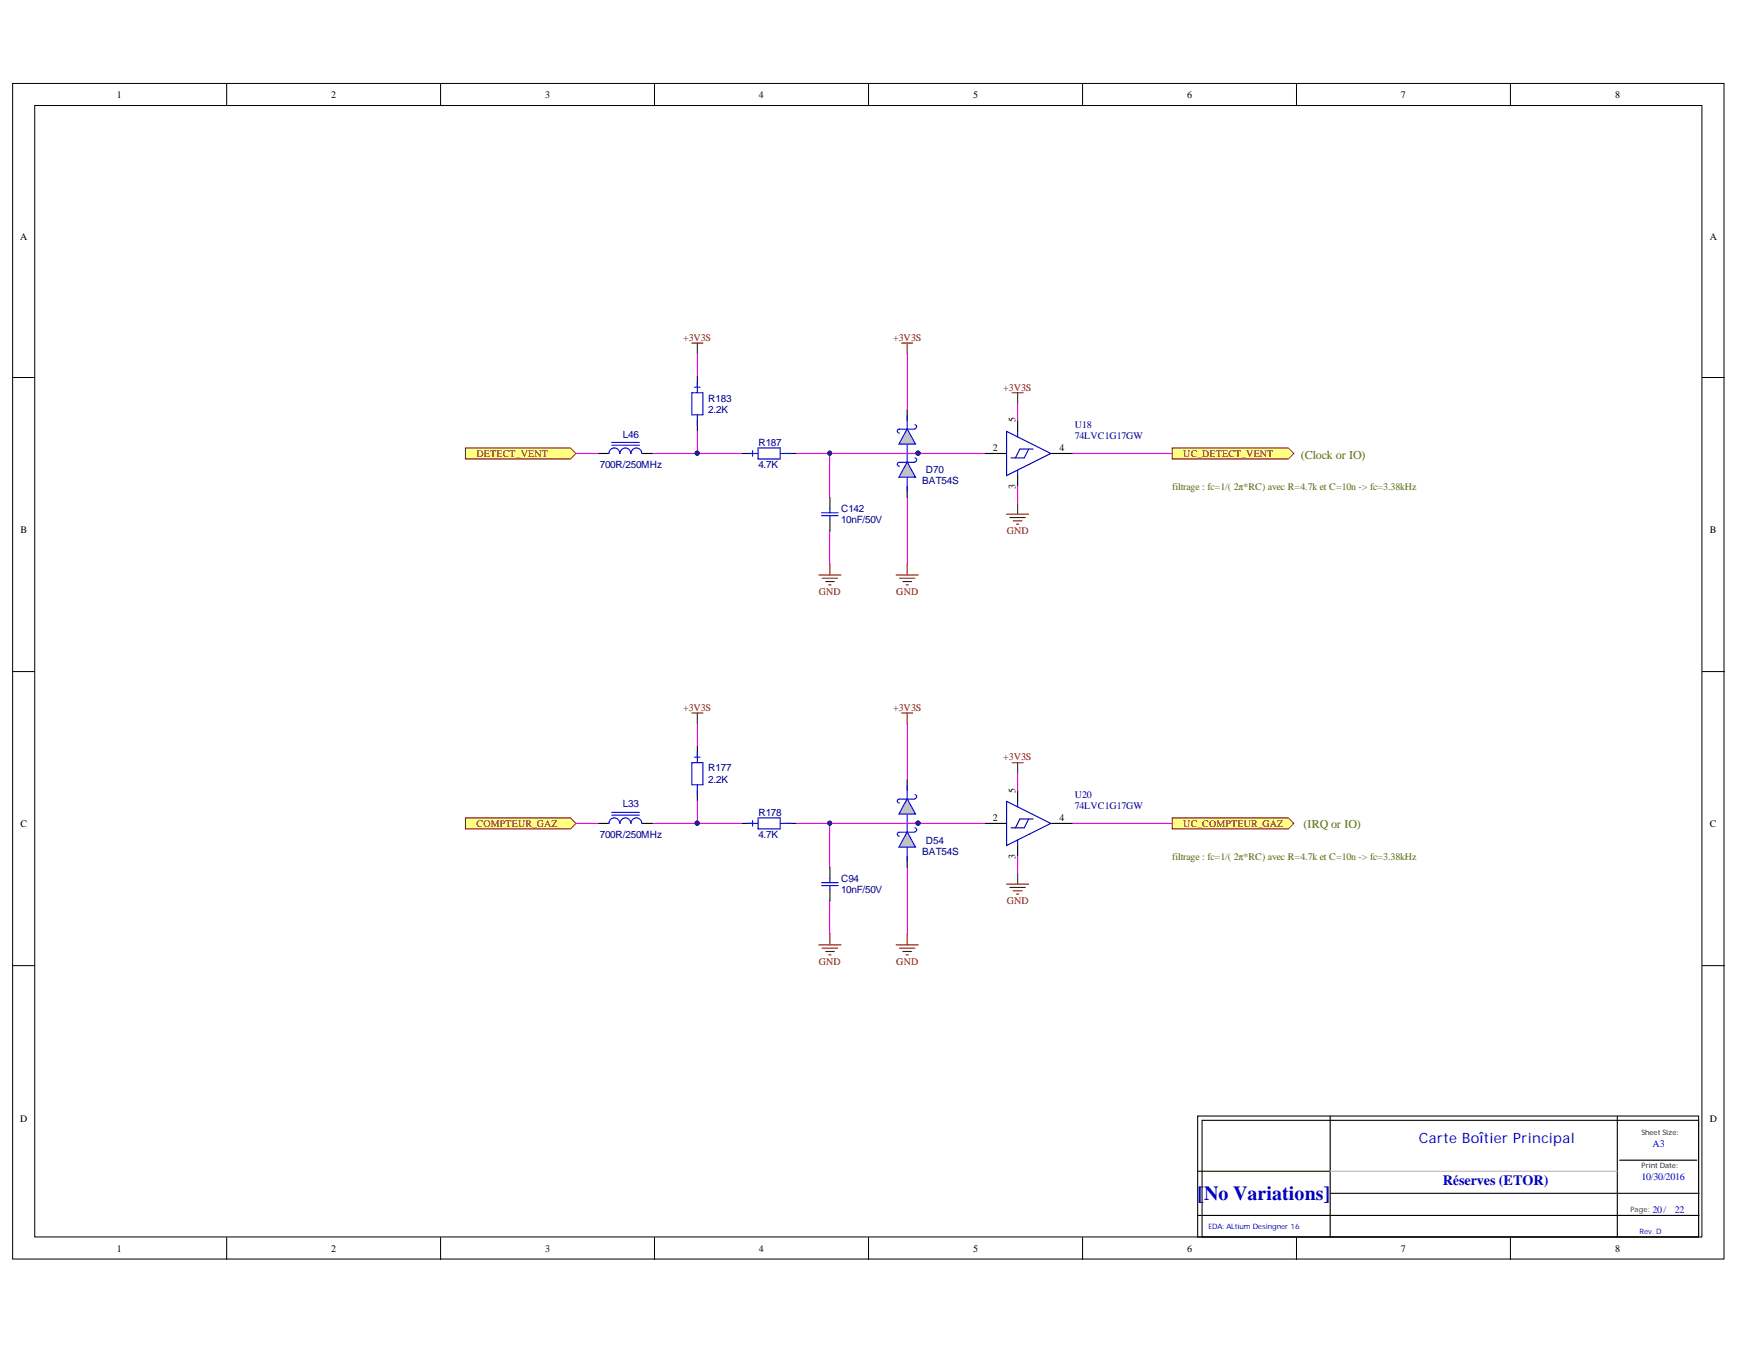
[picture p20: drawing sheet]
<svg xmlns="http://www.w3.org/2000/svg" width="279mm" height="216mm" viewBox="0 0 279 216" stroke-linecap="round" stroke-linejoin="round" font-family="sans-serif">
<defs><g id="words">
<text font-size="3.2" fill="#0000bf" x="192.3" y="192.6">[No Variations]</text>
<g font-size="2.3" fill="#0000bf">
<text x="227.8" y="183.4">Carte Boîtier Principal</text>
<text x="231.7" y="190.2">Réserves (ETOR)</text>
</g>
<g font-size="1.9" fill="#567700">
<text x="208.9" y="73.6">(Clock or IO)</text>
<text x="209.3" y="133">(IRQ or IO)</text>
</g>
<g font-size="1.6">
<text x="18.8" y="15.7">1</text>
<text x="53.2" y="15.7">2</text>
<text x="87.5" y="15.7">3</text>
<text x="121.9" y="15.7">4</text>
<text x="156.3" y="15.7">5</text>
<text x="190.6" y="15.7">6</text>
<text x="224.9" y="15.7">7</text>
<text x="259.4" y="15.7">8</text>
<text x="3.2" y="38.5">A</text>
<text x="274.6" y="38.5">A</text>
<text x="163" y="67.8" transform="rotate(-90 163 67.8)">5</text>
<text x="159.4" y="72.4">2</text>
<text x="170.1" y="72.4">4</text>
<text x="163" y="78.5" transform="rotate(-90 163 78.5)">3</text>
<text x="3.3" y="85.6">B</text>
<text x="274.6" y="85.6">B</text>
<text x="159.4" y="131.9">2</text>
<text x="163" y="127.2" transform="rotate(-90 163 127.2)">5</text>
<text x="170.1" y="131.9">4</text>
<text x="3.3" y="132.8">C</text>
<text x="163" y="138" transform="rotate(-90 163 138)">3</text>
<text x="274.6" y="132.8">C</text>
<text x="3.2" y="180">D</text>
<text x="274.6" y="180">D</text>
<text x="18.8" y="200.9">1</text>
<text x="53.2" y="200.9">2</text>
<text x="87.5" y="200.9">3</text>
<text x="121.9" y="200.9">4</text>
<text x="156.3" y="200.9">5</text>
<text x="190.6" y="200.9">6</text>
<text x="224.9" y="200.9">7</text>
<text x="259.4" y="200.9">8</text>
</g>
<g font-size="1.6" fill="#800000">
<text x="109.7" y="54.7">+3V3S</text>
<text x="143.4" y="54.7">+3V3S</text>
<text x="161.1" y="62.7">+3V3S</text>
<text x="76.5" y="73.4">DETECT_VENT</text>
<text x="190" y="73.4">UC_DETECT_VENT</text>
<text x="161.7" y="85.7">GND</text>
<text x="131.5" y="95.5">GND</text>
<text x="143.9" y="95.5">GND</text>
<text x="109.7" y="114.1">+3V3S</text>
<text x="143.4" y="114.1">+3V3S</text>
<text x="161.1" y="122.1">+3V3S</text>
<text x="76.5" y="132.7">COMPTEUR_GAZ</text>
<text x="190" y="132.7">UC_COMPTEUR_GAZ</text>
<text x="161.7" y="145.1">GND</text>
<text x="131.5" y="154.9">GND</text>
<text x="143.9" y="154.9">GND</text>
</g>
<g font-size="1.6" fill="#000080">
<text x="113.7" y="64.5">R183</text>
<text x="100" y="70.2">L46</text>
<text x="113.7" y="66.3">2.2K</text>
<text x="121.8" y="71.6">R187</text>
<text x="172.6" y="68.7">U18</text>
<text x="172.6" y="70.5">74LVC1G17GW</text>
<text x="96.3" y="75.1">700R/250MHz</text>
<text x="121.8" y="75.1">4.7K</text>
<text x="148.1" y="77.8">BAT54S</text>
<text x="148.7" y="76">D70</text>
<text x="135" y="83.9">10nF/50V</text>
<text x="135" y="82.2">C142</text>
<text x="113.7" y="125.6">2.2K</text>
<text x="113.7" y="123.8">R177</text>
<text x="100" y="129.6">L33</text>
<text x="121.8" y="130.9">R178</text>
<text x="172.6" y="128.1">U20</text>
<text x="172.6" y="129.9">74LVC1G17GW</text>
<text x="96.3" y="134.5">700R/250MHz</text>
<text x="121.8" y="134.5">4.7K</text>
<text x="148.1" y="137.2">BAT54S</text>
<text x="148.7" y="135.4">D54</text>
<text x="135" y="143.4">10nF/50V</text>
<text x="135" y="141.6">C94</text>
</g>
<g font-size="1.6" fill="#567700">
<text x="188.2" y="78.6">filtrage : fc=1/( 2π*RC) avec R=4.7k et C=10n -&gt; fc=3.38kHz</text>
<text x="188.2" y="138">filtrage : fc=1/( 2π*RC) avec R=4.7k et C=10n -&gt; fc=3.38kHz</text>
</g>
<g font-size="1.6" fill="#00f">
<text x="265.4" y="184.1">A3</text>
<text x="263.6" y="189.4">10/30/2016</text>
<text x="265.4" y="194.8">20/</text>
<text x="268.9" y="194.8">22</text>
</g>
<text font-size="1.2" fill="#172721" x="263.6" y="182.2">Sheet Size:</text>
<text font-size="1.2" fill="#001b31" x="263.6" y="187.5">Print Date:</text>
<g font-size="1.2" fill="#00f">
<text x="194.1" y="197.3">EDA: ALtium Desingner 16</text>
<text x="263.2" y="198.1">Rev. D</text>
</g>
<text font-size="1.2" fill="#323543" x="261.8" y="194.6">Page:</text>
</g></defs>
<g fill="#fff" stroke="#000" stroke-width=".16">
<path d="M2 13.4h274.8v188.7h-274.8z"/>
<path d="M5.6 16.9h267.7v181.7h-267.7z"/>
</g>
<g fill="none" stroke="#000" stroke-width=".16">
<path d="M36.4 13.4v3.6M70.7 13.4v3.6M105.1 13.4v3.6M139.5 13.4v3.6M173.8 13.4v3.6M208.2 13.4v3.6M242.5 13.4v3.6M2 60.6h3.6M273.4 60.6h3.5M2 107.8h3.6M273.4 107.8h3.5M2 155h3.6"/>
<path d="M273.4 155h3.5M36.4 198.6v3.6M70.7 198.6v3.6M105.1 198.6v3.6M139.5 198.6v3.6M173.8 198.6v3.6M208.2 198.6v3.6M242.5 198.6v3.6"/>
</g>
<g fill="#ffff80" stroke="#800000" stroke-width=".16">
<path d="M188.2 131.3h18.7l.8 .9-.8 .9h-18.7z" fill-rule="evenodd"/>
<path d="M74.7 131.3h16.9l.9 .9-.9 .9h-16.9z" fill-rule="evenodd"/>
</g>
<path d="M131.5 151.7h3.5M132 152.2h2.5M132.5 152.7h1.5M133.1 153.3h.3M133.3 149.9v1.8M143.9 151.7h3.5M144.4 152.2h2.5M145 152.7h1.4M145.5 153.3h.3M145.7 149.9v1.8" fill="none" stroke="#800000" stroke-width=".18"/>
<path d="M112 116.2v3.6M133.3 132.2v7.1M145.7 139.3v10.6M133.3 144.6v5.3" fill="none" stroke="#f0f" stroke-width=".18"/>
<g fill="#000080" stroke="#000080" stroke-width=".16">
<circle cx="133.2" cy="132.1" r=".31"/>
<circle cx="147.4" cy="132.1" r=".31"/>
</g>
<path d="M112 119.8v1.7M112 126.9v1.7M119.1 132.2h1.7M126.2 132.2h1.7M145.7 132.2h1.7M145.7 125.1v1.8M145.7 137.5v1.8" fill="none" stroke="#000" stroke-width=".18"/>
<path d="M111.1 122.4h1.8v3.6h-1.8zM111.5 121.5h.9M112 120.7v1.7M112 126v1.7M120 132.2h1.7M120.8 131.7v.9M121.7 131.3h3.6v1.8h-3.6zM125.3 132.2h1.8" fill="none" stroke="#00f" stroke-width=".18"/>
<path d="M145.7 133.5l1.3 2.5h-2.7z" fill="#c0c0c0"/>
<path d="M145.7 133.5l1.3 2.5h-2.7zM145.7 126.1v2.2M145.7 130.8v2.8M145.7 136.1v2.1M146.9 132.9a.31 .31 0 0 1 .3 .3 .31 .31 0 0 1-.3 .3M146.9 133.6h-2.5a.31 .31 0 0 0-.3 .3 .31 .31 0 0 0 .3 .3" fill="none" stroke="#00f" stroke-width=".18"/>
<path d="M145.7 128.2l1.3 2.5h-2.7z" fill="#c0c0c0"/>
<path d="M98.2 130.8h4.5M98.2 130.4h4.5M99.5 132.2a.85 .85 0 0 0-.9-.9 .85 .85 0 0 0-.8 .9M101.3 132.2a.84 .84 0 0 0-.9-.9 .84 .84 0 0 0-.8 .9M103 132.2a.85 .85 0 0 0-.8-.9 .85 .85 0 0 0-.9 .9M145.7 128.2l1.3 2.5h-2.7zM146.9 128.3h-2.5a.31 .31 0 0 0-.3 .3 .31 .31 0 0 0 .3 .3M146.9 127.6a.32 .32 0 0 1 .3 .3 .32 .32 0 0 1-.3 .3M131.9 142.2h2.7M131.9 141.7h2.7M133.3 141v.7M133.3 142.2v.6" fill="none" stroke="#00f" stroke-width=".18"/>
<g fill="#000080" stroke="#000080" stroke-width=".16">
<circle cx="147.4" cy="132.1" r=".31"/>
<circle cx="111.9" cy="132.1" r=".31"/>
</g>
<path d="M96 132.2h1.8M103.1 132.2h1.8M133.3 139.3v1.7M133.3 142.8v1.8" fill="none" stroke="#000" stroke-width=".18"/>
<path d="M145.7 116.2v8.9M92.5 132.2h3.5M104.9 132.2h14.2M112 128.6v3.6" fill="none" stroke="#f0f" stroke-width=".18"/>
<path d="M111.1 114.4h1.8M112 114.4v1.8M144.8 114.4h1.8M145.7 114.4v1.8" fill="none" stroke="#800000" stroke-width=".18"/>
<g fill="#ffff80" stroke="#800000" stroke-width=".16">
<path d="M188.2 71.9h18.7l.8 .9-.8 .9h-18.7z" fill-rule="evenodd"/>
<path d="M74.7 71.9h16.9l.9 .9-.9 .9h-16.9z" fill-rule="evenodd"/>
</g>
<path d="M131.5 92.3h3.5M132 92.8h2.5M132.5 93.4h1.5M133.1 93.9h.3M133.3 90.5v1.8M143.9 92.3h3.5M144.4 92.8h2.5M145 93.4h1.4M145.5 93.9h.3M145.7 90.5v1.8" fill="none" stroke="#800000" stroke-width=".18"/>
<path d="M112 56.8v3.6M133.3 72.8v7.1M145.7 79.9v10.6M133.3 85.2v5.3" fill="none" stroke="#f0f" stroke-width=".18"/>
<g fill="#000080" stroke="#000080" stroke-width=".16">
<circle cx="133.2" cy="72.7" r=".31"/>
<circle cx="147.4" cy="72.7" r=".32"/>
</g>
<path d="M112 60.4v1.8M112 67.5v1.7M119.1 72.8h1.7M126.2 72.8h1.7M145.7 72.8h1.7M145.7 65.7v1.8M145.7 78.1v1.8" fill="none" stroke="#000" stroke-width=".18"/>
<path d="M111.1 63h1.8v3.6h-1.8zM111.5 62.2h.9M112 61.3v1.7M112 66.6v1.8M120 72.8h1.7M120.8 72.4v.8M121.7 71.9h3.6v1.8h-3.6zM125.3 72.8h1.8" fill="none" stroke="#00f" stroke-width=".18"/>
<path d="M145.7 74.2l1.3 2.4h-2.7z" fill="#c0c0c0"/>
<path d="M145.7 74.2l1.3 2.4h-2.7zM145.7 66.8v2.1M145.7 71.4v2.8M145.7 76.7v2.1M146.9 73.5a.31 .31 0 0 1 .3 .3 .31 .31 0 0 1-.3 .3M146.9 74.2h-2.5a.31 .31 0 0 0-.3 .3 .31 .31 0 0 0 .3 .3" fill="none" stroke="#00f" stroke-width=".18"/>
<path d="M145.7 68.8l1.3 2.5h-2.7z" fill="#c0c0c0"/>
<path d="M98.2 71.5h4.5M98.2 71h4.5M99.5 72.8a.85 .85 0 0 0-.9-.9 .85 .85 0 0 0-.8 .9M101.3 72.8a.84 .84 0 0 0-.9-.9 .84 .84 0 0 0-.8 .9M103 72.8a.85 .85 0 0 0-.8-.9 .85 .85 0 0 0-.9 .9M145.7 68.8l1.3 2.5h-2.7zM146.9 68.9h-2.5a.32 .32 0 0 0-.3 .3 .32 .32 0 0 0 .3 .3M146.9 68.2a.32 .32 0 0 1 .3 .3 .32 .32 0 0 1-.3 .3M131.9 82.8h2.7M131.9 82.3h2.7M133.3 81.7v.6M133.3 82.8v.6" fill="none" stroke="#00f" stroke-width=".18"/>
<g fill="#000080" stroke="#000080" stroke-width=".16">
<circle cx="147.4" cy="72.7" r=".32"/>
<circle cx="111.9" cy="72.7" r=".32"/>
<circle cx="133.2" cy="72.7" r=".31"/>
<circle cx="147.4" cy="132.1" r=".31"/>
<circle cx="133.2" cy="132.1" r=".31"/>
</g>
<g fill="none" stroke="#000" stroke-width=".18">
<path d="M96 72.8h1.8M103.1 72.8h1.8M133.3 79.9v1.8M158.1 72.8h3.5M163.4 67.5v1.7M163.4 76.3v1.8M165.2 74.6h.1M168.7 72.8h3.6M133.3 83.4v1.8M158.1 132.2h3.5M163.4 126.9v1.7M163.4 135.7v1.8"/>
<path d="M165.2 133.9h.1M168.7 132.2h3.6M259.7 179.1v19.5M192.3 195.1h80.5M260.1 186.2h12.4"/>
</g>
<path d="M145.7 56.8v8.9M92.5 72.8h3.5M112 69.2v3.6h-7.1M112 72.8h7.1M127.9 72.8h30.2M163.4 64.8v2.7M163.4 78.1v2.7M172.3 72.8h15.9M127.9 132.2h30.2M163.4 124.2v2.7M163.4 137.5v2.7M172.3 132.2h15.9" fill="none" stroke="#f0f" stroke-width=".18"/>
<g fill="none" stroke="#800000" stroke-width=".18">
<path d="M111.1 55.1h1.8M112 55.1v1.7M144.8 55.1h1.8M145.7 55.1v1.7M162.5 63h1.8M163.4 63v1.8M161.6 82.5h3.6M162.2 83.1h2.4M162.7 83.6h1.4M163.2 84.1h.4M163.4 80.8v1.7M162.5 122.4h1.8"/>
<path d="M163.4 122.4v1.8M161.6 141.9h3.6M162.2 142.5h2.4M162.7 143h1.4M163.2 143.5h.4M163.4 140.2v1.7"/>
</g>
<path d="M161.6 69.2l7.1 3.6-7.1 3.5zM163.4 69.2v.9M163.4 75.5v.8M165.2 72.1l-.7 1.4h-2.2M165.9 72.1h-2.1l-.7 1.4M161.6 128.6l7.1 3.6-7.1 3.5zM163.4 128.6v.9M163.4 134.8v.9M165.2 131.5l-.7 1.4h-2.2M165.9 131.5h-2.1l-.7 1.4" fill="none" stroke="#0000b4" stroke-width=".18"/>
<path d="M192.3 179.1h80.5v19.5h-80.5z" fill="none" stroke="#110f0a" stroke-width=".18"/>
<path d="M193 179.8h79.8v18.8h-79.8zM213.6 179.1v19.5M192.3 188h21.3M213.6 191.6h59.2" fill="none" stroke="#080d02" stroke-width=".18"/>
<path d="M213.6 188h46.1" fill="none" stroke="#beb5b2" stroke-width=".18"/>
<use href="#words"/>
</svg>
